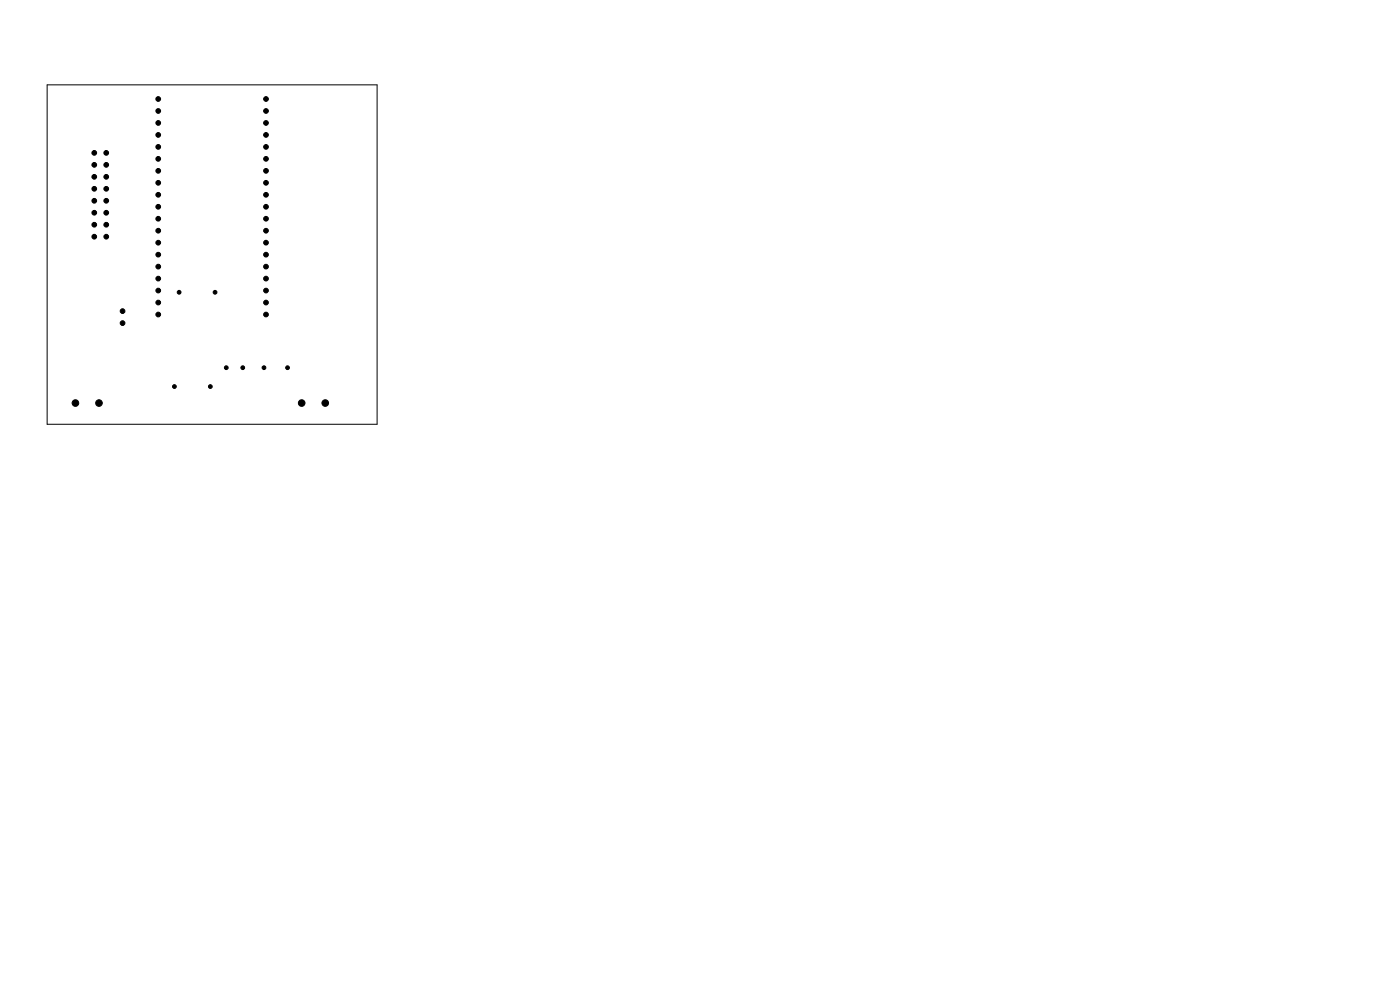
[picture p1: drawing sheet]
<svg xmlns="http://www.w3.org/2000/svg" width="297mm" height="210mm" viewBox="0 0 297 210" stroke-linecap="round" stroke-linejoin="round" font-family="sans-serif">
<path d="M10 18h70v72h-70z" fill="none" stroke="#000" stroke-width=".21"/>
<g fill="#000" stroke="#000" stroke-width=".21">
<circle cx="20" cy="32.4" r=".5"/>
<circle cx="20" cy="37.5" r=".5"/>
<circle cx="20" cy="35" r=".5"/>
<circle cx="22.5" cy="32.4" r=".5"/>
<circle cx="22.5" cy="37.5" r=".5"/>
<circle cx="22.5" cy="35" r=".5"/>
<circle cx="33.6" cy="26.1" r=".5"/>
<circle cx="33.6" cy="33.7" r=".5"/>
<circle cx="33.6" cy="36.2" r=".5"/>
<circle cx="33.6" cy="23.5" r=".5"/>
<circle cx="33.6" cy="21" r=".5"/>
<circle cx="33.6" cy="28.6" r=".5"/>
<circle cx="33.6" cy="31.2" r=".5"/>
<circle cx="33.6" cy="38.8" r=".5"/>
<circle cx="56.4" cy="36.2" r=".5"/>
<circle cx="56.4" cy="33.7" r=".5"/>
<circle cx="56.4" cy="21" r=".5"/>
<circle cx="56.4" cy="31.2" r=".5"/>
<circle cx="56.4" cy="23.5" r=".5"/>
<circle cx="56.4" cy="28.6" r=".5"/>
<circle cx="56.4" cy="26.1" r=".5"/>
<circle cx="56.4" cy="38.8" r=".5"/>
<circle cx="20" cy="40.1" r=".5"/>
<circle cx="20" cy="42.6" r=".5"/>
<circle cx="20" cy="47.7" r=".5"/>
<circle cx="20" cy="50.2" r=".5"/>
<circle cx="20" cy="45.1" r=".5"/>
<circle cx="22.5" cy="42.6" r=".5"/>
<circle cx="22.5" cy="40.1" r=".5"/>
<circle cx="22.5" cy="50.2" r=".5"/>
<circle cx="22.5" cy="45.1" r=".5"/>
<circle cx="22.5" cy="47.7" r=".5"/>
<circle cx="33.6" cy="41.3" r=".5"/>
<circle cx="33.6" cy="51.5" r=".5"/>
<circle cx="33.6" cy="46.4" r=".5"/>
<circle cx="33.6" cy="54" r=".5"/>
<circle cx="33.6" cy="43.9" r=".5"/>
<circle cx="33.6" cy="59.1" r=".5"/>
<circle cx="33.6" cy="48.9" r=".5"/>
<circle cx="33.6" cy="56.6" r=".5"/>
<circle cx="56.4" cy="41.3" r=".5"/>
<circle cx="56.4" cy="48.9" r=".5"/>
<circle cx="56.4" cy="54" r=".5"/>
<circle cx="56.4" cy="51.5" r=".5"/>
<circle cx="56.4" cy="46.4" r=".5"/>
<circle cx="56.4" cy="59.1" r=".5"/>
<circle cx="56.4" cy="56.6" r=".5"/>
<circle cx="56.4" cy="43.9" r=".5"/>
<circle cx="26" cy="66" r=".5"/>
<circle cx="26" cy="68.5" r=".5"/>
<circle cx="33.6" cy="66.7" r=".5"/>
<circle cx="33.6" cy="61.6" r=".5"/>
<circle cx="33.6" cy="64.2" r=".5"/>
<circle cx="38" cy="62" r=".4"/>
<circle cx="45.6" cy="62" r=".4"/>
<circle cx="48" cy="78" r=".4"/>
<circle cx="51.5" cy="78" r=".4"/>
<circle cx="56" cy="78" r=".4"/>
<circle cx="56.4" cy="64.2" r=".5"/>
<circle cx="56.4" cy="61.6" r=".5"/>
<circle cx="56.4" cy="66.7" r=".5"/>
<circle cx="61" cy="78" r=".4"/>
<circle cx="16" cy="85.5" r=".7"/>
<circle cx="21" cy="85.5" r=".7"/>
<circle cx="37" cy="82" r=".4"/>
<circle cx="44.6" cy="82" r=".4"/>
<circle cx="64" cy="85.5" r=".7"/>
<circle cx="69" cy="85.5" r=".7"/>
</g>
</svg>
